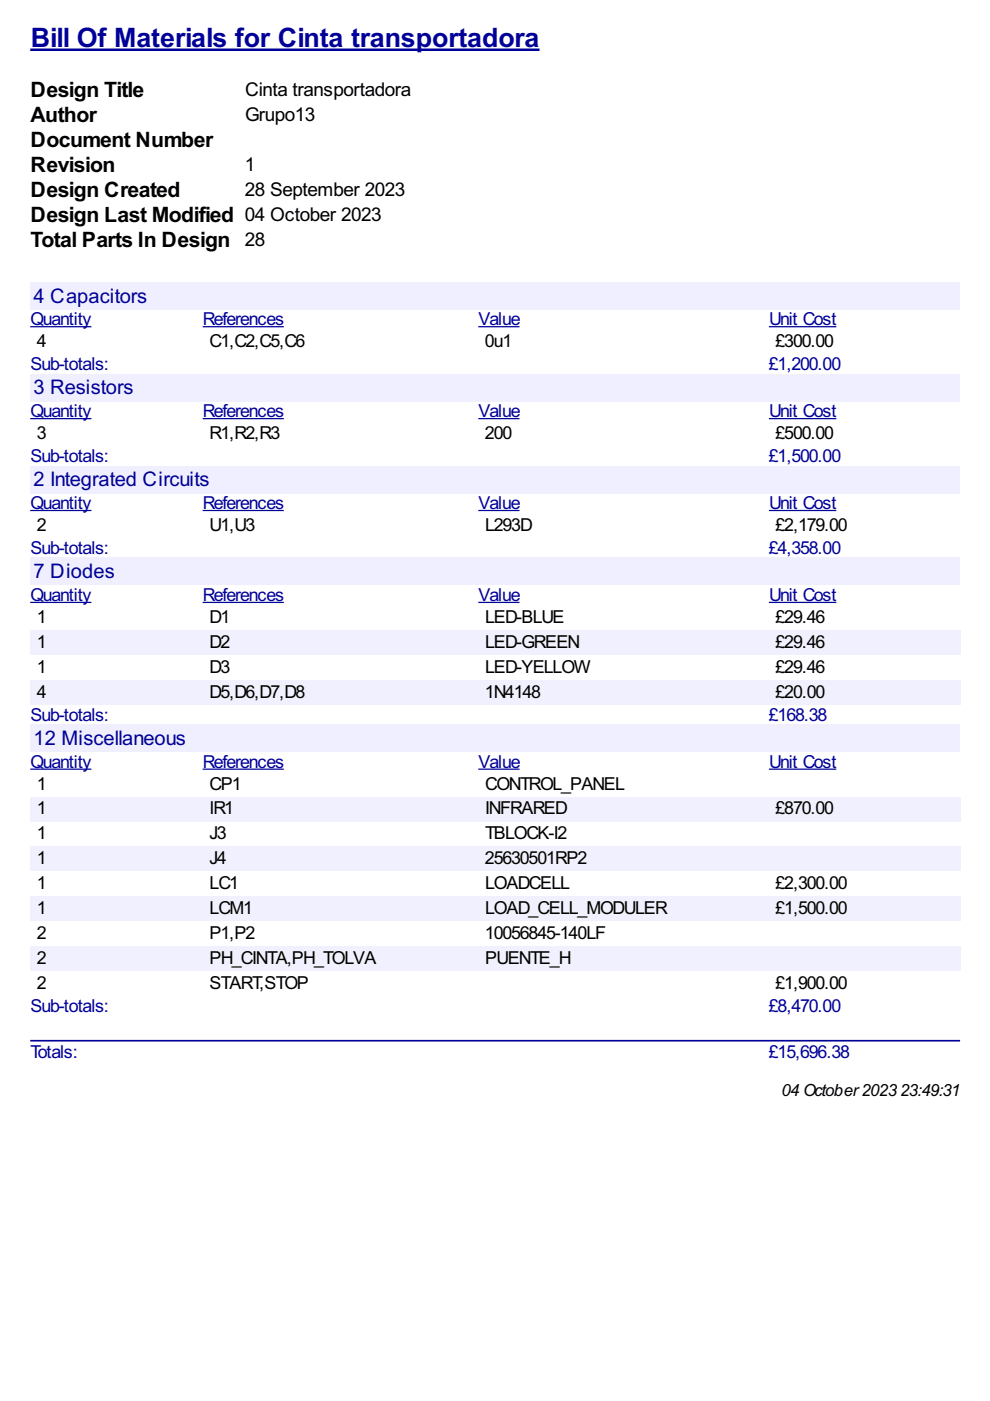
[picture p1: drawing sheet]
<svg xmlns="http://www.w3.org/2000/svg" width="210mm" height="297mm" viewBox="0 0 210 297" stroke-linecap="round" stroke-linejoin="round" font-family="sans-serif">
<defs><g id="words">
<text font-size="6.3" fill="#009" x="6.5" y="10">Bill Of Materials for Cinta transportadora</text>
<g font-size="5">
<text x="6.5" y="20.6">Design Title</text>
<text x="6.5" y="25.9">Author</text>
<text x="6.5" y="31.2">Document Number</text>
<text x="6.5" y="36.5">Revision</text>
<text x="6.5" y="41.8">Design Created</text>
<text x="6.5" y="47.1">Design Last Modified 04 October 2023</text>
<text x="6.5" y="52.3">Total Parts In Design 28</text>
</g>
<g font-size="4.8" fill="#009">
<text x="7.1" y="64.2">4 Capacitors</text>
<text x="7.1" y="83.6">3 Resistors</text>
<text x="7.1" y="103.1">2 Integrated Circuits</text>
<text x="7.1" y="122.6">7 Diodes</text>
<text x="7.1" y="158">12 Miscellaneous</text>
</g>
<g font-size="4.5">
<text x="52" y="20.3">Cinta transportadora</text>
<text x="52" y="25.6">Grupo13</text>
<text x="51.9" y="36.2">1</text>
<text x="51.9" y="41.5">28 September 2023</text>
</g>
<g font-size="4.2" fill="#009">
<text x="6.5" y="69">Quantity</text>
<text x="43" y="69">References</text>
<text x="101.5" y="69">Value</text>
<text x="163.1" y="69">Unit Cost</text>
<text x="6.5" y="78.5">Sub-totals:</text>
<text x="163" y="78.5">£1,200.00</text>
<text x="6.5" y="88.5">Quantity</text>
<text x="43" y="88.5">References</text>
<text x="101.5" y="88.5">Value</text>
<text x="163.1" y="88.5">Unit Cost</text>
<text x="6.5" y="98">Sub-totals:</text>
<text x="163" y="98">£1,500.00</text>
<text x="6.5" y="108">Quantity</text>
<text x="43" y="108">References</text>
<text x="101.5" y="108">Value</text>
<text x="163.1" y="108">Unit Cost</text>
<text x="6.5" y="117.5">Sub-totals:</text>
<text x="163" y="117.5">£4,358.00</text>
<text x="6.5" y="127.5">Quantity</text>
<text x="43" y="127.5">References</text>
<text x="101.5" y="127.5">Value</text>
<text x="163.1" y="127.5">Unit Cost</text>
<text x="6.5" y="152.9">Sub-totals:</text>
<text x="163" y="152.9">£168.38</text>
<text x="6.5" y="162.8">Quantity</text>
<text x="43" y="162.8">References</text>
<text x="101.5" y="162.8">Value</text>
<text x="163.1" y="162.8">Unit Cost</text>
<text x="6.5" y="214.7">Sub-totals:</text>
<text x="163" y="214.7">£8,470.00</text>
<text x="6.5" y="224.3">Totals:</text>
<text x="163" y="224.3">£15,696.38</text>
</g>
<g font-size="4.2">
<text x="7.8" y="73.6">4</text>
<text x="44.4" y="73.6">C1,C2,C5,C6</text>
<text x="102.8" y="73.6">0u1</text>
<text x="164.4" y="73.6">£300.00</text>
<text x="7.8" y="93.1">3</text>
<text x="44.4" y="93.1">R1,R2,R3</text>
<text x="102.8" y="93.1">200</text>
<text x="164.4" y="93.1">£500.00</text>
<text x="7.8" y="112.6">2</text>
<text x="44.4" y="112.6">U1,U3</text>
<text x="102.9" y="112.6">L293D</text>
<text x="164.4" y="112.6">£2,179.00</text>
<text x="7.8" y="132">1</text>
<text x="7.8" y="137.3">1</text>
<text x="44.4" y="132">D1</text>
<text x="44.4" y="137.3">D2</text>
<text x="102.9" y="132">LED-BLUE</text>
<text x="102.9" y="137.3">LED-GREEN</text>
<text x="164.4" y="132">£29.46</text>
<text x="164.4" y="137.3">£29.46</text>
<text x="7.8" y="142.6">1</text>
<text x="44.4" y="142.6">D3</text>
<text x="102.9" y="142.6">LED-YELLOW</text>
<text x="164.4" y="142.6">£29.46</text>
<text x="7.8" y="147.9">4</text>
<text x="44.4" y="147.9">D5,D6,D7,D8</text>
<text x="102.8" y="147.9">1N4148</text>
<text x="164.4" y="147.9">£20.00</text>
<text x="7.8" y="167.4">1</text>
<text x="44.4" y="167.4">CP1</text>
<text x="102.9" y="167.4">CONTROL_PANEL</text>
<text x="7.8" y="172.7">1</text>
<text x="44.4" y="172.7">IR1</text>
<text x="102.9" y="172.7">I</text>
<text x="103.7" y="172.7">NFRARED</text>
<text x="164.4" y="172.7">£870.00</text>
<text x="7.8" y="178">1</text>
<text x="44.4" y="178">J3</text>
<text x="102.9" y="178">TBLOCK-I2</text>
<text x="7.8" y="183.3">1</text>
<text x="44.4" y="183.3">J4</text>
<text x="102.8" y="183.3">25630501RP2</text>
<text x="7.8" y="188.6">1</text>
<text x="44.4" y="188.6">LC1</text>
<text x="102.9" y="188.6">LOADCELL</text>
<text x="164.4" y="188.6">£2,300.00</text>
<text x="7.8" y="193.8">1</text>
<text x="44.4" y="193.8">LCM1</text>
<text x="102.9" y="193.8">LOAD_CELL_MODULER</text>
<text x="164.4" y="193.8">£1,500.00</text>
<text x="7.8" y="199.1">2</text>
<text x="44.4" y="199.1">P1,P2</text>
<text x="102.8" y="199.1">10056845-140LF</text>
<text x="7.8" y="204.4">2</text>
<text x="7.8" y="209.7">2</text>
<text x="44.4" y="204.4">PH_CINTA,PH_TOLVA</text>
<text x="44.4" y="209.7">START,STOP</text>
<text x="102.9" y="204.4">PUENTE_H</text>
<text x="164.4" y="209.7">£1,900.00</text>
</g>
<text font-size="4" x="165.7" y="232.5">04 October202323:49:31</text>
</g></defs>
<path d="M6.4 10.6h108" fill="none" stroke="#009" stroke-width=".53"/>
<g fill="#efefff">
<path d="M6.4 59.8h197.2v5.8h-197.2z"/>
<path d="M6.9 60h24.1v4.8h-24.1z"/>
</g>
<path d="M6.4 69.3h13M43 69.3h17.2M101.4 69.3h8.7M163 69.3h14.3" fill="none" stroke="#009" stroke-width=".26"/>
<g fill="#efefff">
<path d="M6.4 79.3h197.2v5.8h-197.2z"/>
<path d="M6.9 79.6h21.2v4.8h-21.2z"/>
</g>
<path d="M6.4 88.8h13M43 88.8h17.2M101.4 88.8h8.7M163 88.8h14.3" fill="none" stroke="#009" stroke-width=".26"/>
<g fill="#efefff">
<path d="M6.4 98.8h197.2v5.7h-197.2z"/>
<path d="M6.9 98.9h37.3v4.8h-37.3z"/>
</g>
<path d="M6.4 108.2h13M43 108.2h17.2M101.4 108.2h8.7M163 108.2h14.3" fill="none" stroke="#009" stroke-width=".26"/>
<g fill="#efefff">
<path d="M6.4 118.3h197.2v5.7h-197.2z"/>
<path d="M6.9 118.5h17.2v4.8h-17.2z"/>
</g>
<path d="M6.4 127.7h13M43 127.7h17.2M101.4 127.7h8.7M163 127.7h14.3" fill="none" stroke="#009" stroke-width=".26"/>
<g fill="#f0f0fe">
<path d="M6.4 133.5h36.6v5.3h-36.6z"/>
<path d="M7.7 133.8h1.8v4.3h-1.8z"/>
<path d="M43 133.5h58.4v5.3h-58.4z"/>
<path d="M44.2 133.8h4.2v4.3h-4.2z"/>
<path d="M101.4 133.5h61.6v5.3h-61.6z"/>
<path d="M102.7 133.8h19.8v4.3h-19.8z"/>
<path d="M163 133.5h40.6v5.3h-40.6z"/>
<path d="M164.4 133.8h10.3v4.3h-10.3z"/>
<path d="M6.4 144.1h36.6v5.3h-36.6z"/>
<path d="M7.7 144.4h1.8v4.2h-1.8z"/>
<path d="M43 144.1h58.4v5.3h-58.4z"/>
<path d="M44.2 144.4h20.1v4.2h-20.1z"/>
<path d="M101.4 144.1h61.6v5.3h-61.6z"/>
<path d="M102.7 144.4h11.6v4.2h-11.6z"/>
<path d="M163 144.1h40.6v5.3h-40.6z"/>
<path d="M164.4 144.4h10.3v4.2h-10.3z"/>
</g>
<g fill="#efefff">
<path d="M6.4 153.6h197.2v5.8h-197.2z"/>
<path d="M6.9 153.9h32.3v4.8h-32.3z"/>
</g>
<path d="M6.4 163.1h13M43 163.1h17.2M101.4 163.1h8.7M163 163.1h14.3" fill="none" stroke="#009" stroke-width=".26"/>
<g fill="#f0f0fe">
<path d="M6.4 168.9h36.6v5.3h-36.6z"/>
<path d="M7.7 169h1.8v4.2h-1.8z"/>
<path d="M43 168.9h58.4v5.3h-58.4z"/>
<path d="M44.2 169h5v4.2h-5z"/>
<path d="M101.4 168.9h61.6v5.3h-61.6z"/>
<path d="M102.7 169h17.2v4.2h-17.2z"/>
<path d="M163 168.9h40.6v5.3h-40.6z"/>
<path d="M164.4 169h12.1v4.2h-12.1z"/>
<path d="M6.4 179.5h36.6v5.3h-36.6z"/>
<path d="M7.7 179.6h1.8v4.2h-1.8z"/>
<path d="M43 179.5h58.4v5.3h-58.4z"/>
<path d="M44.2 179.6h3.4v4.2h-3.4z"/>
<path d="M101.4 179.5h61.6v5.3h-61.6z"/>
<path d="M102.7 179.6h21.4v4.2h-21.4z"/>
<path d="M163 179.5h40.6v5.3h-40.6z"/>
<path d="M6.4 190.1h36.6v5.2h-36.6z"/>
<path d="M7.7 190.2h1.8v4.2h-1.8z"/>
<path d="M43 190.1h58.4v5.2h-58.4z"/>
<path d="M44.2 190.2h9v4.2h-9z"/>
<path d="M101.4 190.1h61.6v5.2h-61.6z"/>
<path d="M102.7 190.2h38.4v4.2h-38.4z"/>
<path d="M163 190.1h40.6v5.2h-40.6z"/>
<path d="M164.4 190.2h15.1v4.2h-15.1z"/>
<path d="M6.4 200.6h36.6v5.3h-36.6z"/>
<path d="M7.7 200.8h1.8v4.2h-1.8z"/>
<path d="M43 200.6h58.4v5.3h-58.4z"/>
<path d="M44.2 200.8h35.2v4.2h-35.2z"/>
<path d="M101.4 200.6h61.6v5.3h-61.6z"/>
<path d="M102.7 200.8h18v4.2h-18z"/>
<path d="M163 200.6h40.6v5.3h-40.6z"/>
</g>
<path d="M6.6 220.7h196.8" fill="none" stroke="#009" stroke-width=".35"/>
<use href="#words"/>
</svg>
